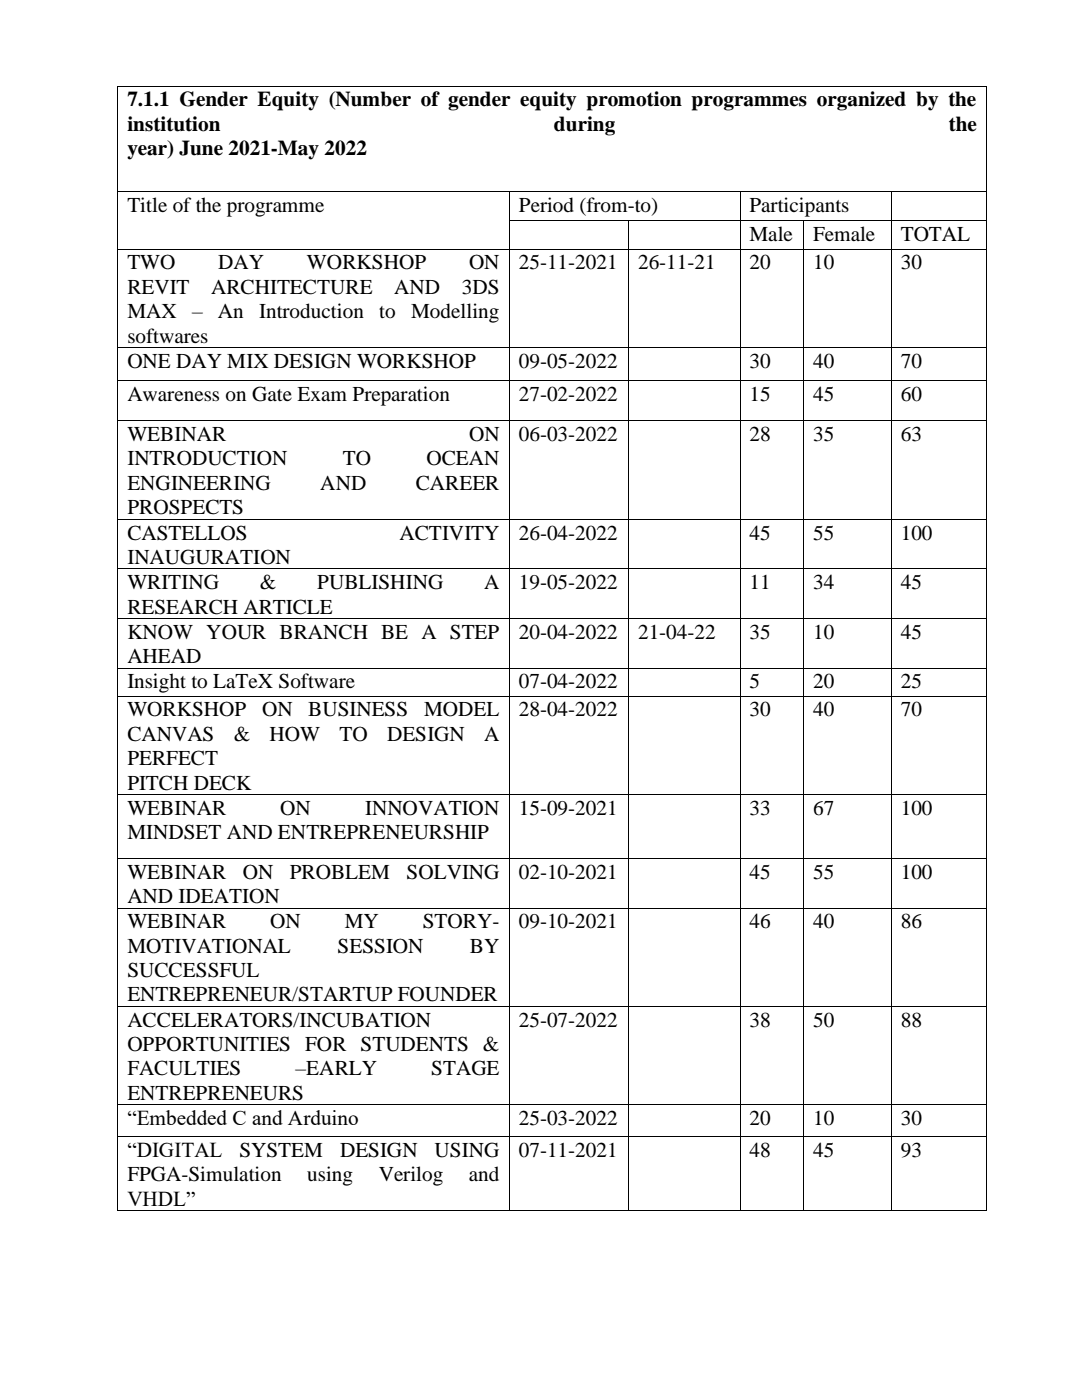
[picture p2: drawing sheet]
<svg xmlns="http://www.w3.org/2000/svg" width="216mm" height="279mm" viewBox="0 0 216 279" stroke-linecap="round" stroke-linejoin="round" font-family="sans-serif">
<defs><g id="words">
<g font-size="4.2">
<text x="25.4" y="21.2">7.1.1 Gender Equity (Number of gender equity promotion programmes organized by the</text>
<text x="25.4" y="26.1">institution</text>
<text x="110.5" y="26.1">during</text>
<text x="189.3" y="26.1">the</text>
<text x="25.4" y="31">year) June 2021-May 2022</text>
<text x="25.4" y="42.3">Title of the programme</text>
<text x="103.5" y="42.3">Period (from-to)</text>
<text x="149.5" y="42.3">Participants</text>
<text x="25.4" y="53.8">TWO</text>
<text x="43.6" y="53.8">DAY</text>
<text x="61.3" y="53.8">WORKSHOP</text>
<text x="93.6" y="53.8">ON</text>
<text x="103.5" y="53.8">25-11-2021</text>
<text x="127.3" y="53.8">26-11-21</text>
<text x="149.5" y="48">Male</text>
<text x="149.5" y="53.8">20</text>
<text x="162.3" y="48">Female</text>
<text x="162.3" y="53.8">10</text>
<text x="179.7" y="48">TOTAL</text>
<text x="179.7" y="53.8">30</text>
<text x="25.4" y="58.6">REVIT</text>
<text x="42.1" y="58.6">ARCHITECTURE</text>
<text x="78.7" y="58.6">AND</text>
<text x="92.1" y="58.6">3DS</text>
<text x="25.4" y="63.5">MAX</text>
<text x="38.3" y="63.5">–</text>
<text x="43.5" y="63.5">An</text>
<text x="51.7" y="63.5">Introduction</text>
<text x="75.7" y="63.5">to</text>
<text x="82" y="63.5">Modelling</text>
<text x="25.4" y="68.4">softwares</text>
<text x="25.4" y="73.4">ONE DAY MIX DESIGN WORKSHOP</text>
<text x="103.5" y="73.4">09-05-2022</text>
<text x="149.5" y="73.4">30</text>
<text x="162.3" y="73.4">40</text>
<text x="179.7" y="73.4">70</text>
<text x="25.4" y="79.9">Awareness on Gate Exam Preparation</text>
<text x="103.5" y="79.9">27-02-2022</text>
<text x="149.5" y="79.9">15</text>
<text x="162.3" y="79.9">45</text>
<text x="179.7" y="79.9">60</text>
<text x="25.4" y="88">WEBINAR</text>
<text x="93.6" y="88">ON</text>
<text x="103.5" y="88">06-03-2022</text>
<text x="149.5" y="88">28</text>
<text x="162.3" y="88">35</text>
<text x="179.7" y="88">63</text>
<text x="25.4" y="92.9">INTRODUCTION</text>
<text x="68.4" y="92.9">TO</text>
<text x="85.1" y="92.9">OCEAN</text>
<text x="25.4" y="97.8">ENGINEERING</text>
<text x="63.9" y="97.8">AND</text>
<text x="83" y="97.8">CAREER</text>
<text x="25.4" y="102.6">PROSPECTS</text>
<text x="25.4" y="107.7">CASTELLOS</text>
<text x="79.7" y="107.7">ACTIVITY</text>
<text x="103.5" y="107.7">26-04-2022</text>
<text x="149.5" y="107.7">45</text>
<text x="162.3" y="107.7">55</text>
<text x="179.7" y="107.7">100</text>
<text x="25.4" y="112.5">INAUGURATION</text>
<text x="25.4" y="117.6">WRITING</text>
<text x="51.8" y="117.6">&amp;</text>
<text x="63.3" y="117.6">PUBLISHING</text>
<text x="96.6" y="117.6">A</text>
<text x="103.5" y="117.6">19-05-2022</text>
<text x="149.5" y="117.6">11</text>
<text x="162.3" y="117.6">34</text>
<text x="179.7" y="117.6">45</text>
<text x="25.4" y="122.4">RESEARCH ARTICLE</text>
<text x="25.4" y="127.5">KNOW YOUR BRANCH BE A STEP</text>
<text x="103.5" y="127.5">20-04-2022</text>
<text x="127.3" y="127.5">21-04-22</text>
<text x="149.5" y="127.5">35</text>
<text x="162.3" y="127.5">10</text>
<text x="179.7" y="127.5">45</text>
<text x="25.4" y="132.4">AHEAD</text>
<text x="25.4" y="137.4">Insight to LaTeX Software</text>
<text x="103.5" y="137.4">07-04-2022</text>
<text x="149.5" y="137.4">5</text>
<text x="162.3" y="137.4">20</text>
<text x="179.7" y="137.4">25</text>
<text x="25.4" y="143">WORKSHOP</text>
<text x="52.3" y="143">ON</text>
<text x="61.5" y="143">BUSINESS</text>
<text x="84.6" y="143">MODEL</text>
<text x="103.5" y="143">28-04-2022</text>
<text x="149.5" y="143">30</text>
<text x="162.3" y="143">40</text>
<text x="179.7" y="143">70</text>
<text x="25.4" y="147.9">CANVAS</text>
<text x="46.6" y="147.9">&amp;</text>
<text x="53.8" y="147.9">HOW</text>
<text x="67.8" y="147.9">TO</text>
<text x="77.2" y="147.9">DESIGN</text>
<text x="96.6" y="147.9">A</text>
<text x="25.4" y="152.7">PERFECT</text>
<text x="25.4" y="157.6">PITCH DECK</text>
<text x="25.4" y="162.6">WEBINAR</text>
<text x="25.4" y="167.5">MINDSET AND ENTREPRENEURSHIP</text>
<text x="55.9" y="162.6">ON</text>
<text x="72.9" y="162.6">INNOVATION</text>
<text x="103.5" y="162.6">15-09-2021</text>
<text x="149.5" y="162.6">33</text>
<text x="162.3" y="162.6">67</text>
<text x="179.7" y="162.6">100</text>
<text x="25.4" y="175.3">WEBINAR</text>
<text x="48.4" y="175.3">ON</text>
<text x="57.8" y="175.3">PROBLEM</text>
<text x="81.1" y="175.3">SOLVING</text>
<text x="103.5" y="175.3">02-10-2021</text>
<text x="149.5" y="175.3">45</text>
<text x="162.3" y="175.3">55</text>
<text x="179.7" y="175.3">100</text>
<text x="25.4" y="180.2">AND IDEATION</text>
<text x="25.4" y="185.2">WEBINAR</text>
<text x="53.9" y="185.2">ON</text>
<text x="68.8" y="185.2">MY</text>
<text x="84.4" y="185.2">STORY-</text>
<text x="103.5" y="185.2">09-10-2021</text>
<text x="149.5" y="185.2">46</text>
<text x="162.3" y="185.2">40</text>
<text x="179.7" y="185.2">86</text>
<text x="25.4" y="190.1">MOTIVATIONAL</text>
<text x="67.3" y="190.1">SESSION</text>
<text x="93.7" y="190.1">BY</text>
<text x="25.4" y="195">SUCCESSFUL</text>
<text x="25.4" y="199.8">ENTREPRENEUR/STARTUP FOUNDER</text>
<text x="25.4" y="204.9">ACCELERATORS/INCUBATION</text>
<text x="25.4" y="209.8">OPPORTUNITIES FOR STUDENTS &amp;</text>
<text x="103.5" y="204.9">25-07-2022</text>
<text x="149.5" y="204.9">38</text>
<text x="162.3" y="204.9">50</text>
<text x="179.7" y="204.9">88</text>
<text x="25.4" y="214.6">FACULTIES</text>
<text x="59" y="214.6">–EARLY</text>
<text x="86.1" y="214.6">STAGE</text>
<text x="25.4" y="219.5">ENTREPRENEURS</text>
<text x="25.4" y="224.5">“Embedded C and Arduino</text>
<text x="103.5" y="224.5">25-03-2022</text>
<text x="149.5" y="224.5">20</text>
<text x="162.3" y="224.5">10</text>
<text x="179.7" y="224.5">30</text>
<text x="25.4" y="230.9">“DIGITAL</text>
<text x="47.8" y="230.9">SYSTEM</text>
<text x="67.9" y="230.9">DESIGN</text>
<text x="86.7" y="230.9">USING</text>
<text x="103.5" y="230.9">07-11-2021</text>
<text x="149.5" y="230.9">48</text>
<text x="162.3" y="230.9">45</text>
<text x="179.7" y="230.9">93</text>
<text x="25.4" y="235.7">FPGA-Simulation</text>
<text x="61.3" y="235.7">using</text>
<text x="75.6" y="235.7">Verilog</text>
<text x="93.6" y="235.7">and</text>
<text x="25.4" y="240.6">VHDL”</text>
</g>
</g></defs>
<g fill="#000">
<path d="M23.4 17.1h.2v.2h-.2z" fill-rule="evenodd"/>
<path d="M23.4 17.1h.2v.2h-.2z" fill-rule="evenodd"/>
<path d="M196.8 17.1h.2v.2h-.2z" fill-rule="evenodd"/>
<path d="M196.8 17.1h.2v.2h-.2z" fill-rule="evenodd"/>
<path d="M23.4 38.2h.2v.2h-.2z" fill-rule="evenodd"/>
<path d="M101.5 38.2h.2v.2h-.2z" fill-rule="evenodd"/>
<path d="M147.6 38.2h.2v.2h-.2z" fill-rule="evenodd"/>
<path d="M177.8 38.2h.1v.2h-.1z" fill-rule="evenodd"/>
<path d="M196.8 38.2h.2v.2h-.2z" fill-rule="evenodd"/>
<path d="M23.4 43.9h.2v.2h-.2z" fill-rule="evenodd"/>
<path d="M23.4 49.6h.2v.2h-.2z" fill-rule="evenodd"/>
<path d="M101.5 43.9h.2v.2h-.2z" fill-rule="evenodd"/>
<path d="M101.5 49.6h.2v.2h-.2z" fill-rule="evenodd"/>
<path d="M125.4 43.9h.1v.2h-.1z" fill-rule="evenodd"/>
<path d="M125.4 49.6h.1v.2h-.1z" fill-rule="evenodd"/>
<path d="M147.6 43.9h.2v.2h-.2z" fill-rule="evenodd"/>
<path d="M147.6 49.6h.2v.2h-.2z" fill-rule="evenodd"/>
<path d="M160.3 43.9h.2v.2h-.2z" fill-rule="evenodd"/>
<path d="M160.3 49.6h.2v.2h-.2z" fill-rule="evenodd"/>
<path d="M177.8 43.9h.1v.2h-.1z" fill-rule="evenodd"/>
<path d="M177.8 49.6h.1v.2h-.1z" fill-rule="evenodd"/>
<path d="M196.8 43.9h.2v.2h-.2z" fill-rule="evenodd"/>
<path d="M196.8 49.6h.2v.2h-.2z" fill-rule="evenodd"/>
<path d="M23.4 69.3h.2v.2h-.2z" fill-rule="evenodd"/>
<path d="M23.4 75.8h.2v.2h-.2z" fill-rule="evenodd"/>
<path d="M101.5 69.3h.2v.2h-.2z" fill-rule="evenodd"/>
<path d="M101.5 75.8h.2v.2h-.2z" fill-rule="evenodd"/>
<path d="M125.4 69.3h.1v.2h-.1z" fill-rule="evenodd"/>
<path d="M125.4 75.8h.1v.2h-.1z" fill-rule="evenodd"/>
<path d="M147.6 69.3h.2v.2h-.2z" fill-rule="evenodd"/>
<path d="M147.6 75.8h.2v.2h-.2z" fill-rule="evenodd"/>
<path d="M160.3 69.3h.2v.2h-.2z" fill-rule="evenodd"/>
<path d="M160.3 75.8h.2v.2h-.2z" fill-rule="evenodd"/>
<path d="M177.8 69.3h.1v.2h-.1z" fill-rule="evenodd"/>
<path d="M177.8 75.8h.1v.2h-.1z" fill-rule="evenodd"/>
<path d="M196.8 69.3h.2v.2h-.2z" fill-rule="evenodd"/>
<path d="M196.8 75.8h.2v.2h-.2z" fill-rule="evenodd"/>
<path d="M23.4 83.9h.2v.2h-.2z" fill-rule="evenodd"/>
<path d="M101.5 83.9h.2v.2h-.2z" fill-rule="evenodd"/>
<path d="M125.4 83.9h.1v.2h-.1z" fill-rule="evenodd"/>
<path d="M147.6 83.9h.2v.2h-.2z" fill-rule="evenodd"/>
<path d="M160.3 83.9h.2v.2h-.2z" fill-rule="evenodd"/>
<path d="M177.8 83.9h.1v.2h-.1z" fill-rule="evenodd"/>
<path d="M196.8 83.9h.2v.2h-.2z" fill-rule="evenodd"/>
<path d="M23.4 103.6h.2v.1h-.2z" fill-rule="evenodd"/>
<path d="M23.4 113.5h.2v.1h-.2z" fill-rule="evenodd"/>
<path d="M101.5 103.6h.2v.1h-.2z" fill-rule="evenodd"/>
<path d="M101.5 113.5h.2v.1h-.2z" fill-rule="evenodd"/>
<path d="M125.4 103.6h.1v.1h-.1z" fill-rule="evenodd"/>
<path d="M125.4 113.5h.1v.1h-.1z" fill-rule="evenodd"/>
<path d="M147.6 103.6h.2v.1h-.2z" fill-rule="evenodd"/>
<path d="M147.6 113.5h.2v.1h-.2z" fill-rule="evenodd"/>
<path d="M160.3 103.6h.2v.1h-.2z" fill-rule="evenodd"/>
<path d="M160.3 113.5h.2v.1h-.2z" fill-rule="evenodd"/>
<path d="M177.8 103.6h.1v.1h-.1z" fill-rule="evenodd"/>
<path d="M177.8 113.5h.1v.1h-.1z" fill-rule="evenodd"/>
<path d="M196.8 103.6h.2v.1h-.2z" fill-rule="evenodd"/>
<path d="M196.8 113.5h.2v.1h-.2z" fill-rule="evenodd"/>
<path d="M23.4 123.4h.2v.1h-.2z" fill-rule="evenodd"/>
<path d="M23.4 133.3h.2v.2h-.2z" fill-rule="evenodd"/>
<path d="M23.4 138.8h.2v.2h-.2z" fill-rule="evenodd"/>
<path d="M101.5 123.4h.2v.1h-.2z" fill-rule="evenodd"/>
<path d="M101.5 133.3h.2v.2h-.2z" fill-rule="evenodd"/>
<path d="M101.5 138.8h.2v.2h-.2z" fill-rule="evenodd"/>
<path d="M125.4 123.4h.1v.1h-.1z" fill-rule="evenodd"/>
<path d="M125.4 133.3h.1v.2h-.1z" fill-rule="evenodd"/>
<path d="M125.4 138.8h.1v.2h-.1z" fill-rule="evenodd"/>
<path d="M147.6 123.4h.2v.1h-.2z" fill-rule="evenodd"/>
<path d="M147.6 133.3h.2v.2h-.2z" fill-rule="evenodd"/>
<path d="M147.6 138.8h.2v.2h-.2z" fill-rule="evenodd"/>
<path d="M160.3 123.4h.2v.1h-.2z" fill-rule="evenodd"/>
<path d="M160.3 133.3h.2v.2h-.2z" fill-rule="evenodd"/>
<path d="M160.3 138.8h.2v.2h-.2z" fill-rule="evenodd"/>
<path d="M177.8 123.4h.1v.1h-.1z" fill-rule="evenodd"/>
<path d="M177.8 133.3h.1v.2h-.1z" fill-rule="evenodd"/>
<path d="M177.8 138.8h.1v.2h-.1z" fill-rule="evenodd"/>
<path d="M196.8 123.4h.2v.1h-.2z" fill-rule="evenodd"/>
<path d="M196.8 133.3h.2v.2h-.2z" fill-rule="evenodd"/>
<path d="M196.8 138.8h.2v.2h-.2z" fill-rule="evenodd"/>
<path d="M23.4 158.5h.2v.2h-.2z" fill-rule="evenodd"/>
<path d="M101.5 158.5h.2v.2h-.2z" fill-rule="evenodd"/>
<path d="M125.4 158.5h.1v.2h-.1z" fill-rule="evenodd"/>
<path d="M147.6 158.5h.2v.2h-.2z" fill-rule="evenodd"/>
<path d="M160.3 158.5h.2v.2h-.2z" fill-rule="evenodd"/>
<path d="M177.8 158.5h.1v.2h-.1z" fill-rule="evenodd"/>
<path d="M196.8 158.5h.2v.2h-.2z" fill-rule="evenodd"/>
<path d="M23.4 171.2h.2v.2h-.2z" fill-rule="evenodd"/>
<path d="M101.5 171.2h.2v.2h-.2z" fill-rule="evenodd"/>
<path d="M125.4 171.2h.1v.2h-.1z" fill-rule="evenodd"/>
<path d="M147.6 171.2h.2v.2h-.2z" fill-rule="evenodd"/>
<path d="M160.3 171.2h.2v.2h-.2z" fill-rule="evenodd"/>
<path d="M177.8 171.2h.1v.2h-.1z" fill-rule="evenodd"/>
<path d="M196.8 171.2h.2v.2h-.2z" fill-rule="evenodd"/>
<path d="M23.4 181.1h.2v.2h-.2z" fill-rule="evenodd"/>
<path d="M101.5 181.1h.2v.2h-.2z" fill-rule="evenodd"/>
<path d="M125.4 181.1h.1v.2h-.1z" fill-rule="evenodd"/>
<path d="M147.6 181.1h.2v.2h-.2z" fill-rule="evenodd"/>
<path d="M160.3 181.1h.2v.2h-.2z" fill-rule="evenodd"/>
<path d="M177.8 181.1h.1v.2h-.1z" fill-rule="evenodd"/>
<path d="M196.8 181.1h.2v.2h-.2z" fill-rule="evenodd"/>
<path d="M23.4 200.8h.2v.1h-.2z" fill-rule="evenodd"/>
<path d="M101.5 200.8h.2v.1h-.2z" fill-rule="evenodd"/>
<path d="M125.4 200.8h.1v.1h-.1z" fill-rule="evenodd"/>
<path d="M147.6 200.8h.2v.1h-.2z" fill-rule="evenodd"/>
<path d="M160.3 200.8h.2v.1h-.2z" fill-rule="evenodd"/>
<path d="M177.8 200.8h.1v.1h-.1z" fill-rule="evenodd"/>
<path d="M196.8 200.8h.2v.1h-.2z" fill-rule="evenodd"/>
<path d="M23.4 220.4h.2v.2h-.2z" fill-rule="evenodd"/>
<path d="M23.4 226.8h.2v.1h-.2z" fill-rule="evenodd"/>
<path d="M101.5 220.4h.2v.2h-.2z" fill-rule="evenodd"/>
<path d="M101.5 226.8h.2v.1h-.2z" fill-rule="evenodd"/>
<path d="M125.4 220.4h.1v.2h-.1z" fill-rule="evenodd"/>
<path d="M125.4 226.8h.1v.1h-.1z" fill-rule="evenodd"/>
<path d="M147.6 220.4h.2v.2h-.2z" fill-rule="evenodd"/>
<path d="M147.6 226.8h.2v.1h-.2z" fill-rule="evenodd"/>
<path d="M160.3 220.4h.2v.2h-.2z" fill-rule="evenodd"/>
<path d="M160.3 226.8h.2v.1h-.2z" fill-rule="evenodd"/>
<path d="M177.8 220.4h.1v.2h-.1z" fill-rule="evenodd"/>
<path d="M177.8 226.8h.1v.1h-.1z" fill-rule="evenodd"/>
<path d="M196.8 220.4h.2v.2h-.2z" fill-rule="evenodd"/>
<path d="M196.8 226.8h.2v.1h-.2z" fill-rule="evenodd"/>
<path d="M23.4 241.5h.2v.2h-.2z" fill-rule="evenodd"/>
<path d="M23.4 241.5h.2v.2h-.2z" fill-rule="evenodd"/>
<path d="M101.5 241.5h.2v.2h-.2z" fill-rule="evenodd"/>
<path d="M125.4 241.5h.1v.2h-.1z" fill-rule="evenodd"/>
<path d="M147.6 241.5h.2v.2h-.2z" fill-rule="evenodd"/>
<path d="M160.3 241.5h.2v.2h-.2z" fill-rule="evenodd"/>
<path d="M177.8 241.5h.1v.2h-.1z" fill-rule="evenodd"/>
<path d="M196.8 241.5h.2v.2h-.2z" fill-rule="evenodd"/>
<path d="M196.8 241.5h.2v.2h-.2z" fill-rule="evenodd"/>
</g>
<g fill="none" stroke="#000" stroke-width=".2">
<path d="M23.5 17.3v20.9M23.6 17.2h173.2M196.9 17.3v20.9M23.5 38.4v5.5M23.6 38.3h77.9M101.6 38.4v5.5M101.7 38.3h45.9M147.7 38.4v5.5M147.8 38.3h29.9M177.8 38.4v5.5M177.9 38.3h18.9M196.9 38.4v5.5"/>
<path d="M23.5 44.1v5.5M23.5 49.8v19.5M23.6 49.7h77.9M101.6 44.1v5.5M101.6 49.8v19.5M101.7 44h23.7M101.7 49.7h23.7M125.5 44.1v5.5M125.5 49.8v19.5M125.5 44h22.1M125.5 49.7h22.1M147.7 44.1v5.5"/>
<path d="M147.7 49.8v19.5M147.8 44h12.5M147.8 49.7h12.5M160.4 44.1v5.5M160.4 49.8v19.5M160.5 44h17.3M160.5 49.7h17.3M177.8 44.1v5.5M177.8 49.8v19.5M177.9 44h18.9M177.9 49.7h18.9M196.9 44.1v5.5"/>
<path d="M196.9 49.8v19.5M23.5 69.5v6.3M23.5 76v7.9M23.6 69.4h77.9M23.6 75.9h77.9M101.6 69.5v6.3M101.6 76v7.9M101.7 69.4h23.7M101.7 75.9h23.7M125.5 69.5v6.3M125.5 76v7.9M125.5 69.4h22.1"/>
<path d="M125.5 75.9h22.1M147.7 69.5v6.3M147.7 76v7.9M147.8 69.4h12.5M147.8 75.9h12.5M160.4 69.5v6.3M160.4 76v7.9M160.5 69.4h17.3M160.5 75.9h17.3M177.8 69.5v6.3M177.8 76v7.9M177.9 69.4h18.9"/>
<path d="M177.9 75.9h18.9M196.9 69.5v6.3M196.9 76v7.9M23.5 84.1v19.5M23.6 84h77.9M101.6 84.1v19.5M101.7 84h23.7M125.5 84.1v19.5M125.5 84h22.1M147.7 84.1v19.5M147.8 84h12.5M160.4 84.1v19.5"/>
<path d="M160.5 84h17.3M177.8 84.1v19.5M177.9 84h18.9M196.9 84.1v19.5M23.5 103.7v9.8M23.5 113.6v9.8M23.6 103.6h77.9M23.6 113.6h77.9M101.6 103.7v9.8M101.6 113.6v9.8M101.7 103.6h23.7M101.7 113.6h23.7"/>
<path d="M125.5 103.7v9.8M125.5 113.6v9.8M125.5 103.6h22.1M125.5 113.6h22.1M147.7 103.7v9.8M147.7 113.6v9.8M147.8 103.6h12.5M147.8 113.6h12.5M160.4 103.7v9.8M160.4 113.6v9.8M160.5 103.6h17.3M160.5 113.6h17.3"/>
<path d="M177.8 103.7v9.8M177.8 113.6v9.8M177.9 103.6h18.9M177.9 113.6h18.9M196.9 103.7v9.8M196.9 113.6v9.8M23.5 123.5v9.8M23.5 133.5v5.3M23.5 139v19.5M23.6 123.5h77.9M23.6 133.4h77.9M23.6 138.9h77.9"/>
<path d="M101.6 123.5v9.8M101.6 133.5v5.3M101.6 139v19.5M101.7 123.5h23.7M101.7 133.4h23.7M101.7 138.9h23.7M125.5 123.5v9.8M125.5 133.5v5.3M125.5 139v19.5M125.5 123.5h22.1M125.5 133.4h22.1M125.5 138.9h22.1"/>
<path d="M147.7 123.5v9.8M147.7 133.5v5.3M147.7 139v19.5M147.8 123.5h12.5M147.8 133.4h12.5M147.8 138.9h12.5M160.4 123.5v9.8M160.4 133.5v5.3M160.4 139v19.5M160.5 123.5h17.3M160.5 133.4h17.3M160.5 138.9h17.3"/>
<path d="M177.8 123.5v9.8M177.8 133.5v5.3M177.8 139v19.5M177.9 123.5h18.9M177.9 133.4h18.9M177.9 138.9h18.9M196.9 123.5v9.8M196.9 133.5v5.3M196.9 139v19.5M23.5 158.7v12.5M23.6 158.6h77.9M101.6 158.7v12.5"/>
<path d="M101.7 158.6h23.7M125.5 158.7v12.5M125.5 158.6h22.1M147.7 158.7v12.5M147.8 158.6h12.5M160.4 158.7v12.5M160.5 158.6h17.3M177.8 158.7v12.5M177.9 158.6h18.9M196.9 158.7v12.5M23.5 171.4v9.7M23.6 171.3h77.9"/>
<path d="M101.6 171.4v9.7M101.7 171.3h23.7M125.5 171.4v9.7M125.5 171.3h22.1M147.7 171.4v9.7M147.8 171.3h12.5M160.4 171.4v9.7M160.5 171.3h17.3M177.8 171.4v9.7M177.9 171.3h18.9M196.9 171.4v9.7M23.5 181.3v19.5"/>
<path d="M23.6 181.2h77.9M101.6 181.3v19.5M101.7 181.2h23.7M125.5 181.3v19.5M125.5 181.2h22.1M147.7 181.3v19.5M147.8 181.2h12.5M160.4 181.3v19.5M160.5 181.2h17.3M177.8 181.3v19.5M177.9 181.2h18.9M196.9 181.3v19.5"/>
<path d="M23.5 200.9v19.5M23.6 200.9h77.9M101.6 200.9v19.5M101.7 200.9h23.7M125.5 200.9v19.5M125.5 200.9h22.1M147.7 200.9v19.5M147.8 200.9h12.5M160.4 200.9v19.5M160.5 200.9h17.3M177.8 200.9v19.5M177.9 200.9h18.9"/>
<path d="M196.9 200.9v19.5M23.5 220.6v6.2M23.5 226.9v14.6M23.6 220.5h77.9M23.6 226.9h77.9M101.6 220.6v6.2M101.6 226.9v14.6M101.7 220.5h23.7M101.7 226.9h23.7M125.5 220.6v6.2M125.5 226.9v14.6M125.5 220.5h22.1"/>
<path d="M125.5 226.9h22.1M147.7 220.6v6.2M147.7 226.9v14.6M147.8 220.5h12.5M147.8 226.9h12.5M160.4 220.6v6.2M160.4 226.9v14.6M160.5 220.5h17.3M160.5 226.9h17.3M177.8 220.6v6.2M177.8 226.9v14.6M177.9 220.5h18.9"/>
<path d="M177.9 226.9h18.9M196.9 220.6v6.2M196.9 226.9v14.6M23.6 241.6h77.9M101.7 241.6h23.7M125.5 241.6h22.1M147.8 241.6h12.5M160.5 241.6h17.3M177.9 241.6h18.9"/>
</g>
<use href="#words"/>
</svg>
